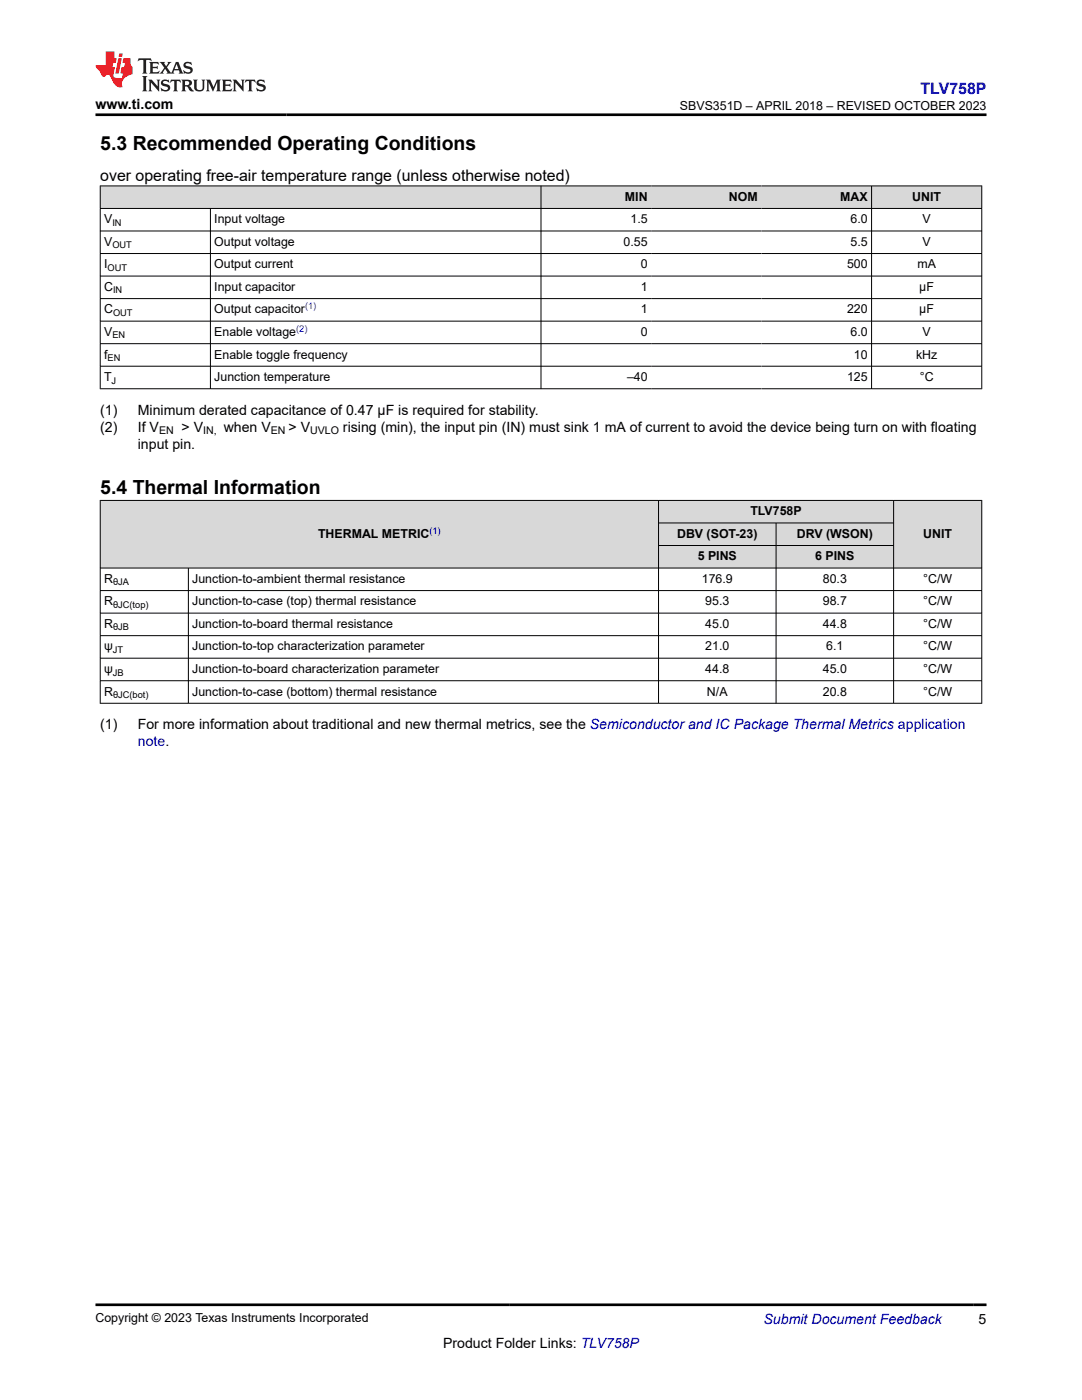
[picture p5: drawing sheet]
<svg xmlns="http://www.w3.org/2000/svg" width="216mm" height="279mm" viewBox="0 0 216 279" stroke-linecap="round" stroke-linejoin="round" font-family="sans-serif">
<defs><g id="words">
<g font-size="3.9">
<text x="20" y="29.9">5.3 Recommended Operating Conditions</text>
<text x="20" y="98.6">5.4 Thermal Information</text>
</g>
<text font-size="3.2" fill="#00f" x="183.7" y="18.7">TLV758P</text>
<text font-size="3.2" x="20" y="36.1">over operating free-air temperature range (unless otherwise noted)</text>
<g font-size="2.8">
<text x="19" y="21.8">www.ti.com</text>
<text x="20" y="82.7">(1)</text>
<text x="27.5" y="82.7">Minimum derated capacitance of 0.47 µF is required for stability.</text>
<text x="20" y="86.1">(2)</text>
<text x="27.5" y="86.1">If V</text>
<text x="27.5" y="89.5">input pin.</text>
<text x="36.2" y="86.1">&gt; V</text>
<text x="44.6" y="86.1">when V</text>
<text x="57.6" y="86.1">&gt; V</text>
<text x="68.4" y="86.1">rising (min), the input pin (IN) must sink 1 mA of current to avoid the device being turn on with floating</text>
<text x="20" y="145.5">(1)</text>
<text x="27.5" y="145.5">For more information about traditional and new thermal metrics, see the Semiconductor and IC Package Thermal Metrics application</text>
<text x="88.4" y="269">Product Folder Links: TLV758P</text>
<text x="195.3" y="264.2">5</text>
</g>
<g font-size="2.8" fill="#00f">
<text x="27.5" y="148.9">note.</text>
<text x="152.4" y="264.2">Submit Document Feedback</text>
</g>
<g font-size="2.5">
<text x="135.7" y="21.9">SBVS351D – APRIL 2018 – REVISED OCTOBER 2023</text>
<text x="124.7" y="40.1">MIN</text>
<text x="145.5" y="40.1">NOM</text>
<text x="167.7" y="40.1">MAX</text>
<text x="182" y="40.1">UNIT</text>
<text x="20.8" y="44.6">V</text>
<text x="42.8" y="44.6">Input voltage</text>
<text x="125.8" y="44.6">1.5</text>
<text x="169.7" y="44.6">6.0</text>
<text x="184.1" y="44.6">V</text>
<text x="20.8" y="49.1">V</text>
<text x="20.8" y="53.6">I</text>
<text x="42.8" y="49.1">Output voltage</text>
<text x="42.8" y="53.6">Output current</text>
<text x="124.4" y="49.1">0.55</text>
<text x="127.9" y="53.6">0</text>
<text x="169" y="53.6">500</text>
<text x="169.7" y="49.1">5.5</text>
<text x="183.1" y="53.6">mA</text>
<text x="184.1" y="49.1">V</text>
<text x="20.8" y="58.1">C</text>
<text x="42.8" y="58.1">Input capacitor</text>
<text x="127.9" y="58.1">1</text>
<text x="183.4" y="58.1">µF</text>
<text x="20.8" y="62.6">C</text>
<text x="42.8" y="62.6">Output capacitor</text>
<text x="127.9" y="62.6">1</text>
<text x="169" y="62.6">220</text>
<text x="183.4" y="62.6">µF</text>
<text x="20.8" y="67.1">V</text>
<text x="20.8" y="71.5">f</text>
<text x="42.8" y="67.1">Enable voltage</text>
<text x="42.8" y="71.5">Enable toggle frequency</text>
<text x="127.9" y="67.1">0</text>
<text x="169.7" y="67.1">6.0</text>
<text x="170.4" y="71.5">10</text>
<text x="182.8" y="71.5">kHz</text>
<text x="184.1" y="67.1">V</text>
<text x="20.8" y="76">T</text>
<text x="42.8" y="76">Junction temperature</text>
<text x="125.1" y="76">–40</text>
<text x="169" y="76">125</text>
<text x="183.5" y="76">°C</text>
<text x="63.5" y="107.3">THERMAL METRIC</text>
<text x="135.1" y="107.3">DBV (SOT-23)</text>
<text x="149.7" y="102.8">TLV758P</text>
<text x="159" y="107.3">DRV (WSON)</text>
<text x="184.2" y="107.3">UNIT</text>
<text x="139.2" y="111.8">5 PINS</text>
<text x="162.7" y="111.8">6 PINS</text>
<text x="20.8" y="116.3">R</text>
<text x="38.4" y="116.3">Junction-to-ambient thermal resistance</text>
<text x="140" y="116.3">176.9</text>
<text x="164.2" y="116.3">80.3</text>
<text x="184.2" y="116.3">°C/W</text>
<text x="20.8" y="120.8">R</text>
<text x="20.8" y="125.3">R</text>
<text x="38.4" y="120.8">Junction-to-case (top) thermal resistance</text>
<text x="38.4" y="125.3">Junction-to-board thermal resistance</text>
<text x="140.7" y="120.8">95.3</text>
<text x="140.7" y="125.3">45.0</text>
<text x="164.2" y="120.8">98.7</text>
<text x="164.2" y="125.3">44.8</text>
<text x="184.2" y="120.8">°C/W</text>
<text x="184.2" y="125.3">°C/W</text>
<text x="20.8" y="129.8">ψ</text>
<text x="38.4" y="129.8">Junction-to-top characterization parameter</text>
<text x="140.7" y="129.8">21.0</text>
<text x="164.9" y="129.8">6.1</text>
<text x="184.2" y="129.8">°C/W</text>
<text x="20.8" y="134.3">ψ</text>
<text x="38.4" y="134.3">Junction-to-board characterization parameter</text>
<text x="140.7" y="134.3">44.8</text>
<text x="164.2" y="134.3">45.0</text>
<text x="184.2" y="134.3">°C/W</text>
<text x="20.8" y="138.8">R</text>
<text x="38.4" y="138.8">Junction-to-case (bottom) thermal resistance</text>
<text x="141.1" y="138.8">N/A</text>
<text x="164.2" y="138.8">20.8</text>
<text x="184.2" y="138.8">°C/W</text>
<text x="19" y="263.9">Copyright © 2023 Texas Instruments Incorporated</text>
</g>
<g font-size="2.1">
<text x="31.7" y="86.7">EN</text>
<text x="40.6" y="86.7">IN,</text>
<text x="54" y="86.7">EN</text>
<text x="61.9" y="86.7">UVLO</text>
</g>
<g font-size="1.9">
<text x="22.4" y="45.1">IN</text>
<text x="22.4" y="49.6">OUT</text>
<text x="21.5" y="54.1">OUT</text>
<text x="22.6" y="58.5">IN</text>
<text x="22.6" y="63">OUT</text>
<text x="22.4" y="67.5">EN</text>
<text x="21.5" y="72">EN</text>
<text x="22.3" y="76.5">J</text>
<text x="22.6" y="116.8">θJA</text>
<text x="22.6" y="121.3">θJC(top)</text>
<text x="22.6" y="125.8">θJB</text>
<text x="22.5" y="130.3">JT</text>
<text x="22.5" y="134.8">JB</text>
<text x="22.6" y="139.3">θJC(bot)</text>
</g>
<g font-size="1.9" fill="#00f">
<text x="60.9" y="61.7">(1)</text>
<text x="59.1" y="66.2">(2)</text>
<text x="85.7" y="106.5">(1)</text>
</g>
</g></defs>
<g fill="#d8d8d8">
<path d="M20 37.1h175.9v4.5h-175.9z" fill-rule="evenodd"/>
<path d="M20.1 37.2h87.8v4.3h-87.8z" fill-rule="evenodd"/>
<path d="M108 37.2h21.9v4.3h-21.9z" fill-rule="evenodd"/>
<path d="M129.9 37.2h22v4.3h-22z" fill-rule="evenodd"/>
<path d="M151.9 37.2h22v4.3h-22z" fill-rule="evenodd"/>
<path d="M174 37.2h21.8v4.3h-21.8z" fill-rule="evenodd"/>
</g>
<g fill="none" stroke="#000" stroke-width=".2">
<path d="M19.9 37.1h176.1M20 37v40.6M107.9 37v40.6M173.9 37v40.6M195.9 37v40.6M19.9 41.6h176.1M19.9 46.1h176.1M19.9 50.6h176.1M19.9 55.1h176.1M19.9 59.6h176.1M42 41.6v36M19.9 64.1h176.1"/>
<path d="M19.9 68.6h176.1M19.9 73.1h176.1M19.9 77.6h176.1"/>
</g>
<g fill="#d8d8d8">
<path d="M20 99.9h175.9v4.5h-175.9z" fill-rule="evenodd"/>
<path d="M20.1 99.9h111.2v13.4h-111.2z" fill-rule="evenodd"/>
<path d="M131.5 99.9h46.7v4.4h-46.7z" fill-rule="evenodd"/>
<path d="M178.4 99.9h17.4v13.4h-17.4z" fill-rule="evenodd"/>
<path d="M131.5 104.4h23.3v4.4h-23.3z" fill-rule="evenodd"/>
<path d="M154.9 104.4h23.3v4.4h-23.3z" fill-rule="evenodd"/>
<path d="M131.5 108.9h23.3v4.4h-23.3z" fill-rule="evenodd"/>
<path d="M154.9 108.9h23.3v4.4h-23.3z" fill-rule="evenodd"/>
</g>
<g fill="none" stroke="#000" stroke-width=".2">
<path d="M19.9 99.9h176.1M20 99.8v40.6M131.4 99.8v40.6M178.3 99.8v40.6M195.9 99.8v40.6M19.9 113.4h176.1M19.9 117.9h176.1M37.6 113.4v27M131.4 104.4h47M131.4 108.9h47M154.9 104.4v36M19.9 122.4h176.1"/>
<path d="M19.9 126.9h176.1M19.9 131.4h176.1M19.9 135.9h176.1M19.9 140.4h176.1"/>
</g>
<path d="M27.7 11.6l-.2 .6 .5-.2h.6v.1v2.2l-.2 .4h1l-.2-.4v-2.2v-.1h.5l.5 .2-.1-.6zM29.8 12.4l.2 .3v1.6l-.2 .4h1.9l.1-.6a1.08 1.08 0 0 1-1.3 .2v-.7h.6l.4 .2v-.7l-.4 .2h-.6v-.5l.2-.2a1 1 0 0 1 1 .3l-.1-.5zM31.8 12.4l1 1.1-1 1.2h.9l-.2-.2 .4-.8 .5 .8-.2 .2h1.6l-.2-.2 .1-.5h1l.1 .5-.1 .2h.9l-.2-.4-.8-1.9h-.5l-1 2.1-.8-1.1 .9-1h-.8l.2 .2-.5 .6-.3-.6 .1-.2zM35.2 12.8l.4 1h-.8zM36.8 12.5a.65 .65 0 0 0-.2 .7 .65 .65 0 0 0 .6 .5l.7 .1 .1 .3a.79 .79 0 0 1-.7 .4 .79 .79 0 0 1-.7-.5l.1 .7 .2-.1a.93 .93 0 0 0 1.1 0 .93 .93 0 0 0 .4-.9 1.46 1.46 0 0 0-1.2-.6l-.1-.3a1.09 1.09 0 0 1 1.2 .2l-.2-.6-.1 .1-.6-.2zM28.4 15.2l.2 .4v2.2l-.2 .4h1l-.2-.4v-2.2l.2-.4zM29.6 15.9l.2 .4v1.5l-.2 .4h.8l-.3-.4v-1.3l1.7 1.8v-2l.2-.4h-.8l.2 .2 .1 1.1-1.2-1.3zM32.3 16a.65 .65 0 0 0-.2 .8 .65 .65 0 0 0 .7 .4l.6 .2 .1 .2a.79 .79 0 0 1-.7 .4 .79 .79 0 0 1-.7-.5l.1 .7 .2-.1a.93 .93 0 0 0 1.1 .1 .93 .93 0 0 0 .4-1 1.46 1.46 0 0 0-1.2-.5l-.1-.4a1.09 1.09 0 0 1 1.2 .2l-.2-.6-.1 .1-.6-.1zM34.1 15.9l-.1 .6a.63 .63 0 0 1 .7-.3l.1 1.6-.3 .4h1l-.2-.4v-1.6a.66 .66 0 0 1 .8 .3l-.1-.6zM36.2 15.9l.2 .4v1.5l-.2 .4h.9l-.2-.2v-.7h.5l.1 .2a.79 .79 0 0 0 1.2 .6l-1-.9a.61 .61 0 0 0 .6-.6 .61 .61 0 0 0-.5-.7zM36.9 16.2h.2a.47 .47 0 0 1 .5 .1 .47 .47 0 0 1 .1 .5l-.2 .1-.6 .1zM38.5 15.9l.2 .2a2.27 2.27 0 0 0 .4 2 1.04 1.04 0 0 0 1.7-.7v-1.3l.2-.2h-.8l.2 .4v1.1a.6 .6 0 0 1-.6 .6 .6 .6 0 0 1-.6-.6v-1.1l.3-.4zM41.1 15.9l.2 .4v1.5l-.2 .4h.7l-.2-.4v-1.4l.9 1.9 .8-1.9v1.4l-.2 .4h1l-.3-.4v-1.5l.3-.4h-.8l-.7 1.5-.7-1.5zM44.3 15.9l.2 .4v1.5l-.2 .4h1.9l.1-.6a1.09 1.09 0 0 1-1.3 .2v-.7h.6l.4 .2v-.6l-.4 .2h-.6v-.6l.2-.1a1.01 1.01 0 0 1 1 .3l-.1-.6zM46.4 15.9l.3 .4v1.5l-.3 .4h.8l-.2-.4v-1.3l1.6 1.8v-2l.2-.4h-.7l.2 .2v1.1l-1.2-1.3zM49 15.9l-.1 .6a.63 .63 0 0 1 .8-.3v1.6l-.3 .4h1l-.2-.4v-1.6a.66 .66 0 0 1 .8 .3l-.1-.6zM51.4 16a.65 .65 0 0 0-.2 .8 .65 .65 0 0 0 .6 .4l.6 .2 .2 .2a.79 .79 0 0 1-.8 .4 .79 .79 0 0 1-.6-.5l.1 .7 .2-.1a.93 .93 0 0 0 1 .1 .93 .93 0 0 0 .5-1 1.46 1.46 0 0 0-1.3-.5l-.1-.4a1.09 1.09 0 0 1 1.3 .2l-.2-.6-.2 .1-.5-.1z" fill="#231f20"/>
<path d="M21.1 10.3v2.7h-2.1l.1 .4 .9 1a.95 .95 0 0 0 .9 .9 .59 .59 0 0 1 .6-.4 .59 .59 0 0 1 .5 .3l.4 .8a1.59 1.59 0 0 0 2.1 1.4 1.61 1.61 0 0 1 1-2.3l1-.3-.1-1.5a1.59 1.59 0 0 1-.4-1.7h-1.4l-.2 .9h.5l-.1 .9h-.5l-.2 .9v.3l.4 .1-.2 .9h-.6a.73 .73 0 0 1-1.1-.7l.3-1.5h-.5l.2-.9h.5l.2-.9h-.5v-1.3zM23.6 11.6l-.6 3.1h.7l.6-3.1zM23.8 10.7l-.1 .6h.7l.1-.6z" fill="#ed1c24"/>
<path d="M19 22.9h177.8M19 260.4h177.8" fill="none" stroke="#000" stroke-width=".53"/>
<use href="#words"/>
</svg>
